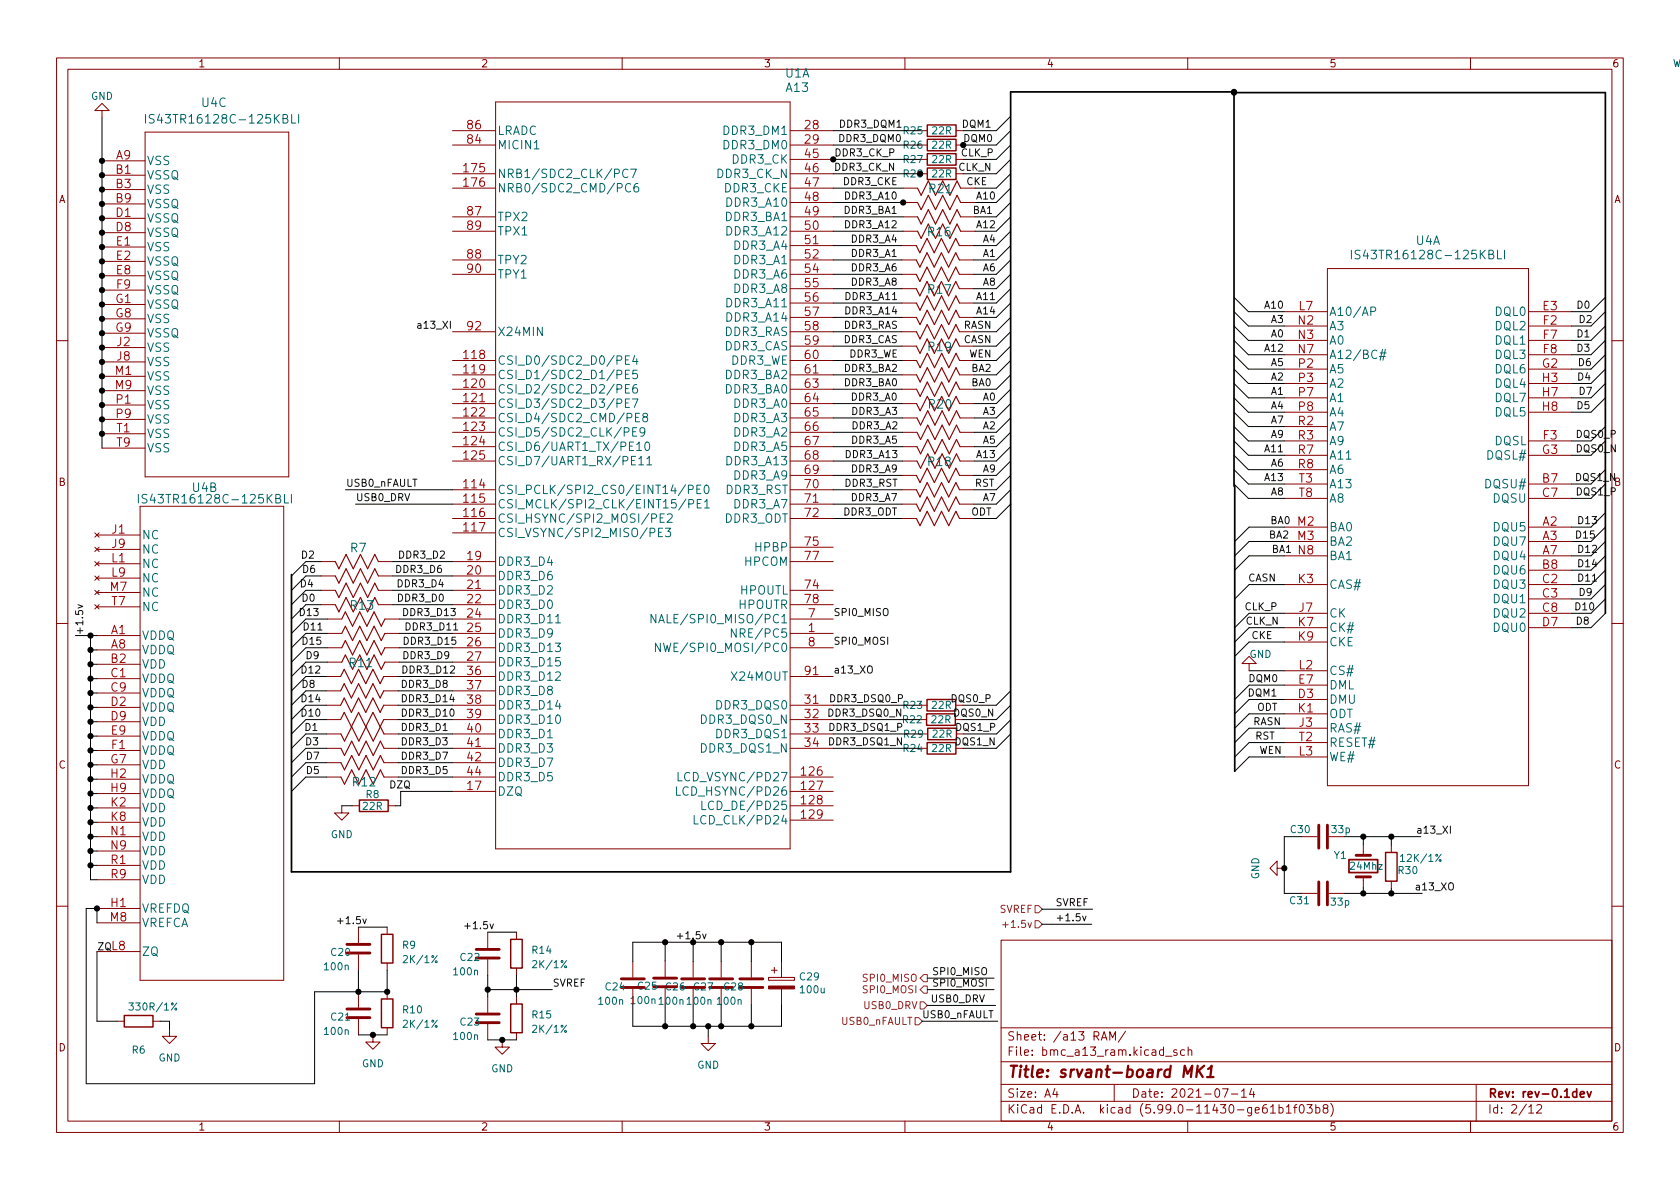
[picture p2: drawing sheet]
<svg xmlns="http://www.w3.org/2000/svg" width="297mm" height="210mm" viewBox="0 0 297 210" stroke-linecap="round" stroke-linejoin="round" font-family="sans-serif">
<defs><g id="words">
<text font-size="2.8" fill="#840000" x="178" y="190.6">Title: srvant-board MK1</text>
<g font-size="2.1" fill="#006464">
<text x="138.8" y="13.7">U1A</text>
<text x="139" y="16.3">A13</text>
<text x="27.4" y="21.8">IS43TR16128C-125KBLI</text>
<text x="35.7" y="18.9">U4C</text>
<text x="87.9" y="23.9">LRADC</text>
<text x="128.2" y="23.9">DDR3_DM1</text>
<text x="25.9" y="29.2">VSS</text>
<text x="87.9" y="26.4">MICIN1</text>
<text x="128.2" y="26.4">DDR3_DM0</text>
<text x="129.6" y="28.9">DDR3_CK</text>
<text x="25.9" y="31.7">VSSQ</text>
<text x="25.9" y="34.3">VSS</text>
<text x="87.9" y="31.5">NRB1/SDC2_CLK/PC7</text>
<text x="87.9" y="34">NRB0/SDC2_CMD/PC6</text>
<text x="126.9" y="31.5">DDR3_CK_N</text>
<text x="128.2" y="34">DDR3_CKE</text>
<text x="164.3" y="34.2">R21</text>
<text x="25.9" y="36.8">VSSQ</text>
<text x="25.9" y="39.4">VSSQ</text>
<text x="25.9" y="41.9">VSSQ</text>
<text x="87.9" y="39.1">TPX2</text>
<text x="87.9" y="41.6">TPX1</text>
<text x="128.4" y="39.1">DDR3_BA1</text>
<text x="128.8" y="36.6">DDR3_A10</text>
<text x="128.8" y="41.6">DDR3_A12</text>
<text x="164.1" y="41.8">R16</text>
<text x="25.9" y="44.4">VSS</text>
<text x="25.9" y="47">VSSQ</text>
<text x="87.9" y="46.7">TPY2</text>
<text x="129.9" y="44.2">DDR3_A4</text>
<text x="129.9" y="46.7">DDR3_A1</text>
<text x="240.6" y="45.8">IS43TR16128C-125KBLI</text>
<text x="250.4" y="43.3">U4A</text>
<text x="25.9" y="49.5">VSSQ</text>
<text x="25.9" y="52.1">VSSQ</text>
<text x="87.9" y="49.3">TPY1</text>
<text x="129.9" y="49.3">DDR3_A6</text>
<text x="129.9" y="51.8">DDR3_A8</text>
<text x="25.9" y="54.6">VSSQ</text>
<text x="25.9" y="57.1">VSS</text>
<text x="25.9" y="59.7">VSSQ</text>
<text x="87.9" y="59.4">X24MIN</text>
<text x="128.2" y="59.4">DDR3_RAS</text>
<text x="128.8" y="54.3">DDR3_A11</text>
<text x="128.8" y="56.9">DDR3_A14</text>
<text x="234.9" y="55.9">A10/AP</text>
<text x="234.9" y="58.4">A3</text>
<text x="264.4" y="55.9">DQL0</text>
<text x="264.4" y="58.4">DQL2</text>
<text x="25.9" y="62.2">VSS</text>
<text x="25.9" y="64.8">VSS</text>
<text x="87.9" y="64.5">CSI_D0/SDC2_D0/PE4</text>
<text x="128.2" y="62">DDR3_CAS</text>
<text x="129.2" y="64.5">DDR3_WE</text>
<text x="234.9" y="60.9">A0</text>
<text x="234.9" y="63.5">A12/BC#</text>
<text x="264.4" y="60.9">DQL1</text>
<text x="264.4" y="63.5">DQL3</text>
<text x="25.9" y="67.3">VSS</text>
<text x="25.9" y="69.8">VSS</text>
<text x="87.9" y="67">CSI_D1/SDC2_D1/PE5</text>
<text x="87.9" y="69.6">CSI_D2/SDC2_D2/PE6</text>
<text x="128.4" y="67">DDR3_BA2</text>
<text x="128.4" y="69.6">DDR3_BA0</text>
<text x="234.9" y="66">A5</text>
<text x="234.9" y="68.6">A2</text>
<text x="234.9" y="71.1">A1</text>
<text x="264.4" y="66">DQL6</text>
<text x="264.4" y="68.6">DQL4</text>
<text x="264.4" y="71.1">DQL7</text>
<text x="25.9" y="72.4">VSS</text>
<text x="25.9" y="74.9">VSS</text>
<text x="25.9" y="77.5">VSS</text>
<text x="87.9" y="72.1">CSI_D3/SDC2_D3/PE7</text>
<text x="87.9" y="74.7">CSI_D4/SDC2_CMD/PE8</text>
<text x="87.9" y="77.2">CSI_D5/SDC2_CLK/PE9</text>
<text x="129.9" y="72.1">DDR3_A0</text>
<text x="129.9" y="74.7">DDR3_A3</text>
<text x="129.9" y="77.2">DDR3_A2</text>
<text x="234.9" y="73.6">A4</text>
<text x="234.9" y="76.2">A7</text>
<text x="264.4" y="73.6">DQL5</text>
<text x="25.9" y="80">VSS</text>
<text x="87.9" y="79.7">CSI_D6/UART1_TX/PE10</text>
<text x="87.9" y="82.3">CSI_D7/UART1_RX/PE11</text>
<text x="128.8" y="82.3">DDR3_A13</text>
<text x="129.9" y="79.7">DDR3_A5</text>
<text x="234.9" y="78.7">A9</text>
<text x="234.9" y="81.3">A11</text>
<text x="234.9" y="83.8">A6</text>
<text x="263" y="81.3">DQSL#</text>
<text x="264.2" y="78.7">DQSL</text>
<text x="26.1" y="89">IS43TR16128C-125KBLI</text>
<text x="34" y="87">U4B</text>
<text x="87.9" y="87.4">CSI_PCLK/SPI2_CS0/EINT14/PE0</text>
<text x="87.9" y="89.9">CSI_MCLK/SPI2_CLK/EINT15/PE1</text>
<text x="128.4" y="87.4">DDR3_RST</text>
<text x="129.9" y="84.8">DDR3_A9</text>
<text x="129.9" y="89.9">DDR3_A7</text>
<text x="234.9" y="86.3">A13</text>
<text x="234.9" y="88.9">A8</text>
<text x="262.8" y="86.3">DQSU#</text>
<text x="264" y="88.9">DQSU</text>
<text x="25" y="95.4">NC</text>
<text x="87.9" y="92.4">CSI_HSYNC/SPI2_MOSI/PE2</text>
<text x="87.9" y="95">CSI_VSYNC/SPI2_MISO/PE3</text>
<text x="128.2" y="92.4">DDR3_ODT</text>
<text x="234.9" y="94">BA0</text>
<text x="264.2" y="94">DQU5</text>
<text x="25" y="97.9">NC</text>
<text x="25" y="100.4">NC</text>
<text x="62" y="97.7">R7</text>
<text x="87.9" y="100.1">DDR3_D4</text>
<text x="131.7" y="100.1">HPCOM</text>
<text x="133.6" y="97.5">HPBP</text>
<text x="234.9" y="96.5">BA2</text>
<text x="234.9" y="99">BA1</text>
<text x="264.2" y="96.5">DQU7</text>
<text x="264.2" y="99">DQU4</text>
<text x="264.2" y="101.6">DQU6</text>
<text x="25" y="103">NC</text>
<text x="25" y="105.5">NC</text>
<text x="62" y="107.8">R13</text>
<text x="87.9" y="102.6">DDR3_D6</text>
<text x="87.9" y="105.1">DDR3_D2</text>
<text x="87.9" y="107.7">DDR3_D0</text>
<text x="130.6" y="107.7">HPOUTR</text>
<text x="130.9" y="105.1">HPOUTL</text>
<text x="234.9" y="104.1">CAS#</text>
<text x="264.2" y="104.1">DQU3</text>
<text x="264.2" y="106.7">DQU1</text>
<text x="25" y="113.1">VDDQ</text>
<text x="25" y="108.1">NC</text>
<text x="87.9" y="110.2">DDR3_D11</text>
<text x="87.9" y="112.8">DDR3_D9</text>
<text x="117.5" y="110.2">NALE/SPI0_MISO/PC1</text>
<text x="130.4" y="112.8">NRE/PC5</text>
<text x="234.9" y="109.2">CK</text>
<text x="234.9" y="111.7">CK#</text>
<text x="264.2" y="109.2">DQU2</text>
<text x="264.2" y="111.7">DQU0</text>
<text x="25" y="115.7">VDDQ</text>
<text x="25" y="118.2">VDD</text>
<text x="61.8" y="118">R11</text>
<text x="87.9" y="115.3">DDR3_D13</text>
<text x="87.9" y="117.8">DDR3_D15</text>
<text x="118.3" y="115.3">NWE/SPI0_MOSI/PC0</text>
<text x="234.9" y="114.3">CKE</text>
<text x="234.9" y="119.4">CS#</text>
<text x="25" y="120.8">VDDQ</text>
<text x="25" y="123.3">VDDQ</text>
<text x="25" y="125.8">VDDQ</text>
<text x="87.9" y="120.4">DDR3_D12</text>
<text x="87.9" y="122.9">DDR3_D8</text>
<text x="87.9" y="125.5">DDR3_D14</text>
<text x="126.9" y="125.5">DDR3_DQS0</text>
<text x="129.6" y="120.4">X24MOUT</text>
<text x="234.9" y="124.4">DMU</text>
<text x="234.9" y="121.9">DML</text>
<text x="25" y="128.4">VDD</text>
<text x="25" y="130.9">VDDQ</text>
<text x="87.9" y="128">DDR3_D10</text>
<text x="87.9" y="130.5">DDR3_D1</text>
<text x="124.3" y="128">DDR3_DQS0_N</text>
<text x="126.9" y="130.5">DDR3_DQS1</text>
<text x="234.9" y="129.5">RAS#</text>
<text x="234.9" y="127">ODT</text>
<text x="25" y="133.5">VDDQ</text>
<text x="25" y="136">VDD</text>
<text x="87.9" y="133.1">DDR3_D3</text>
<text x="87.9" y="135.6">DDR3_D7</text>
<text x="124.3" y="133.1">DDR3_DQS1_N</text>
<text x="234.9" y="134.6">WE#</text>
<text x="234.9" y="132.1">RESET#</text>
<text x="25" y="138.5">VDDQ</text>
<text x="25" y="141.1">VDDQ</text>
<text x="25" y="143.6">VDD</text>
<text x="62.4" y="139.1">R12</text>
<text x="87.9" y="140.7">DZQ</text>
<text x="87.9" y="138.2">DDR3_D5</text>
<text x="120.9" y="140.7">LCD_HSYNC/PD26</text>
<text x="121" y="138.2">LCD_VSYNC/PD27</text>
<text x="125.3" y="143.2">LCD_DE/PD25</text>
<text x="25" y="146.2">VDD</text>
<text x="25" y="148.7">VDD</text>
<text x="123.9" y="145.8">LCD_CLK/PD24</text>
<text x="25" y="151.2">VDD</text>
<text x="25" y="153.8">VDD</text>
<text x="25" y="161.4">VREFDQ</text>
<text x="25" y="156.3">VDD</text>
<text x="25" y="163.9">VREFCA</text>
<text x="25" y="169">ZQ</text>
</g>
<g font-size="2.1" fill="#a90000">
<text x="82.7" y="22.9">86</text>
<text x="142.3" y="22.9">28</text>
<text x="20.5" y="28.2">A9</text>
<text x="82.7" y="25.4">84</text>
<text x="142.3" y="25.4">29</text>
<text x="142.3" y="27.9">45</text>
<text x="20.5" y="30.7">B1</text>
<text x="20.5" y="33.3">B3</text>
<text x="20.5" y="35.8">B9</text>
<text x="82.1" y="30.5">175</text>
<text x="82.1" y="33">176</text>
<text x="142.3" y="30.5">46</text>
<text x="142.3" y="33">47</text>
<text x="142.3" y="35.6">48</text>
<text x="20.5" y="38.3">D1</text>
<text x="20.5" y="40.9">D8</text>
<text x="82.7" y="38.1">87</text>
<text x="82.7" y="40.6">89</text>
<text x="142.3" y="38.1">49</text>
<text x="142.3" y="40.6">50</text>
<text x="20.6" y="43.4">E1</text>
<text x="20.6" y="46">E2</text>
<text x="82.7" y="45.7">88</text>
<text x="142.3" y="43.2">51</text>
<text x="142.3" y="45.7">52</text>
<text x="20.5" y="53.6">G1</text>
<text x="20.6" y="48.5">E8</text>
<text x="20.6" y="51">F9</text>
<text x="82.7" y="48.3">90</text>
<text x="142.3" y="48.3">54</text>
<text x="142.3" y="50.8">55</text>
<text x="142.3" y="53.3">56</text>
<text x="20.5" y="56.1">G8</text>
<text x="20.5" y="58.7">G9</text>
<text x="82.7" y="58.4">92</text>
<text x="142.3" y="55.9">57</text>
<text x="142.3" y="58.4">58</text>
<text x="229.6" y="57.4">N2</text>
<text x="229.6" y="59.9">N3</text>
<text x="229.7" y="54.9">L7</text>
<text x="272.8" y="54.9">E3</text>
<text x="272.8" y="57.4">F2</text>
<text x="272.8" y="59.9">F7</text>
<text x="20.7" y="61.2">J2</text>
<text x="20.7" y="63.7">J8</text>
<text x="82.1" y="63.5">118</text>
<text x="142.3" y="61">59</text>
<text x="142.3" y="63.5">60</text>
<text x="229.6" y="62.5">N7</text>
<text x="229.6" y="65">P2</text>
<text x="272.7" y="65">G2</text>
<text x="272.8" y="62.5">F8</text>
<text x="20.4" y="66.3">M1</text>
<text x="20.4" y="68.8">M9</text>
<text x="20.6" y="71.4">P1</text>
<text x="82.1" y="66">119</text>
<text x="82.1" y="68.6">120</text>
<text x="82.1" y="71.1">121</text>
<text x="142.3" y="66">61</text>
<text x="142.3" y="68.6">63</text>
<text x="142.3" y="71.1">64</text>
<text x="229.6" y="67.6">P3</text>
<text x="229.6" y="70.1">P7</text>
<text x="272.7" y="67.6">H3</text>
<text x="272.7" y="70.1">H7</text>
<text x="20.6" y="73.9">P9</text>
<text x="20.6" y="76.4">T1</text>
<text x="82.1" y="73.7">122</text>
<text x="82.1" y="76.2">123</text>
<text x="142.3" y="73.7">65</text>
<text x="142.3" y="76.2">66</text>
<text x="229.6" y="75.2">R2</text>
<text x="229.6" y="77.7">R3</text>
<text x="229.6" y="72.6">P8</text>
<text x="272.7" y="72.6">H8</text>
<text x="272.8" y="77.7">F3</text>
<text x="20.6" y="79">T9</text>
<text x="82.1" y="78.7">124</text>
<text x="82.1" y="81.3">125</text>
<text x="142.3" y="78.7">67</text>
<text x="142.3" y="81.3">68</text>
<text x="142.3" y="83.8">69</text>
<text x="229.6" y="80.3">R7</text>
<text x="229.6" y="82.8">R8</text>
<text x="272.7" y="80.3">G3</text>
<text x="82.1" y="86.4">114</text>
<text x="82.1" y="88.9">115</text>
<text x="142.3" y="86.4">70</text>
<text x="142.3" y="88.9">71</text>
<text x="229.7" y="85.3">T3</text>
<text x="229.7" y="87.9">T8</text>
<text x="272.7" y="85.3">B7</text>
<text x="272.7" y="87.9">C7</text>
<text x="19.8" y="94.4">J1</text>
<text x="82.1" y="91.4">116</text>
<text x="82.1" y="94">117</text>
<text x="142.3" y="91.4">72</text>
<text x="229.4" y="93">M2</text>
<text x="229.4" y="95.5">M3</text>
<text x="272.7" y="93">A2</text>
<text x="272.7" y="95.5">A3</text>
<text x="19.7" y="99.4">L1</text>
<text x="19.7" y="102">L9</text>
<text x="19.8" y="96.9">J9</text>
<text x="82.7" y="99.1">19</text>
<text x="82.7" y="101.6">20</text>
<text x="142.3" y="96.5">75</text>
<text x="142.3" y="99.1">77</text>
<text x="229.6" y="98">N8</text>
<text x="272.7" y="98">A7</text>
<text x="272.7" y="100.6">B8</text>
<text x="19.5" y="104.5">M7</text>
<text x="19.7" y="107.1">T7</text>
<text x="82.7" y="104.1">21</text>
<text x="82.7" y="106.7">22</text>
<text x="142.3" y="104.1">74</text>
<text x="142.3" y="106.7">78</text>
<text x="229.6" y="103.1">K3</text>
<text x="272.7" y="103.1">C2</text>
<text x="272.7" y="105.7">C3</text>
<text x="19.6" y="112.1">A1</text>
<text x="82.7" y="109.2">24</text>
<text x="82.7" y="111.8">25</text>
<text x="142.9" y="111.8">1</text>
<text x="142.9" y="109.2">7</text>
<text x="229.6" y="110.7">K7</text>
<text x="229.6" y="113.3">K9</text>
<text x="229.7" y="108.2">J7</text>
<text x="272.7" y="108.2">C8</text>
<text x="272.7" y="110.7">D7</text>
<text x="19.6" y="114.7">A8</text>
<text x="19.6" y="117.2">B2</text>
<text x="19.6" y="119.8">C1</text>
<text x="82.7" y="114.3">26</text>
<text x="82.7" y="116.8">27</text>
<text x="82.7" y="119.4">36</text>
<text x="142.3" y="119.4">91</text>
<text x="142.9" y="114.3">8</text>
<text x="229.7" y="118.4">L2</text>
<text x="19.6" y="122.3">C9</text>
<text x="19.6" y="124.8">D2</text>
<text x="82.7" y="121.9">37</text>
<text x="82.7" y="124.5">38</text>
<text x="142.3" y="124.5">31</text>
<text x="229.6" y="123.4">D3</text>
<text x="229.6" y="126">K1</text>
<text x="229.6" y="120.9">E7</text>
<text x="19.6" y="127.4">D9</text>
<text x="19.7" y="129.9">E9</text>
<text x="82.7" y="127">39</text>
<text x="82.7" y="129.5">40</text>
<text x="142.3" y="127">32</text>
<text x="142.3" y="129.5">33</text>
<text x="229.7" y="131.1">T2</text>
<text x="229.7" y="128.5">J3</text>
<text x="19.6" y="135">G7</text>
<text x="19.6" y="137.5">H2</text>
<text x="19.7" y="132.5">F1</text>
<text x="82.7" y="132.1">41</text>
<text x="82.7" y="134.6">42</text>
<text x="82.7" y="137.2">44</text>
<text x="141.8" y="137.2">126</text>
<text x="142.3" y="132.1">34</text>
<text x="229.7" y="133.6">L3</text>
<text x="19.6" y="140.1">H9</text>
<text x="19.6" y="142.6">K2</text>
<text x="82.7" y="139.7">17</text>
<text x="141.8" y="139.7">127</text>
<text x="141.8" y="142.2">128</text>
<text x="19.6" y="145.2">K8</text>
<text x="19.6" y="147.7">N1</text>
<text x="141.8" y="144.8">129</text>
<text x="19.6" y="150.2">N9</text>
<text x="19.6" y="152.8">R1</text>
<text x="19.6" y="155.3">R9</text>
<text x="19.6" y="160.4">H1</text>
<text x="19.5" y="162.9">M8</text>
<text x="19.7" y="168">L8</text>
</g>
<g font-size="2.1" fill="#840000">
<text x="164.1" y="51.9">R17</text>
<text x="164.2" y="62.1">R19</text>
<text x="164.2" y="72.3">R20</text>
<text x="164.1" y="82.4">R18</text>
<text x="178" y="184">Sheet: /a13 RAM/</text>
<text x="178" y="186.7">File: bmc_a13_ram.kicad_sch</text>
<text x="178" y="196.9">KiCad E.D.A. kicad (5.99.0-11430-ge61b1f03b8)</text>
<text x="178" y="194.1">Size: A4</text>
<text x="200" y="194.1">Date: 2021-07-14</text>
<text x="263" y="194.1">Rev: rev-0.1dev</text>
<text x="263" y="196.9">Id: 2/12</text>
</g>
<g font-size="1.8" fill="#840000">
<text x="35" y="11.9">1</text>
<text x="85" y="11.9">2</text>
<text x="135" y="11.9">3</text>
<text x="185" y="11.9">4</text>
<text x="235" y="11.9">5</text>
<text x="285" y="11.9">6</text>
<text x="10.3" y="35.9">A</text>
<text x="285.3" y="35.9">A</text>
<text x="10.3" y="85.9">B</text>
<text x="285.3" y="85.9">B</text>
<text x="10.3" y="135.9">C</text>
<text x="285.3" y="135.9">C</text>
<text x="10.3" y="185.9">D</text>
<text x="285.3" y="185.9">D</text>
<text x="35" y="199.9">1</text>
<text x="85" y="199.9">2</text>
<text x="135" y="199.9">3</text>
<text x="185" y="199.9">4</text>
<text x="235" y="199.9">5</text>
<text x="285" y="199.9">6</text>
</g>
<g font-size="1.8" fill="#006464">
<text x="16.1" y="17.6">GND</text>
<text x="159.8" y="23.7">R25</text>
<text x="164.9" y="23.7">22R</text>
<text x="159.8" y="26.3">R26</text>
<text x="159.8" y="28.8">R27</text>
<text x="164.9" y="26.3">22R</text>
<text x="164.9" y="28.8">22R</text>
<text x="164.9" y="31.4">22R</text>
<text x="220.9" y="116.3">GND</text>
<text x="159.7" y="125.3">R23</text>
<text x="164.8" y="125.3">22R</text>
<text x="159.7" y="127.9">R22</text>
<text x="159.9" y="130.4">R29</text>
<text x="164.7" y="127.9">22R</text>
<text x="165" y="130.4">22R</text>
<text x="159.8" y="133">R24</text>
<text x="164.8" y="133">22R</text>
<text x="64.2" y="143.2">22R</text>
<text x="64.7" y="141.1">R8</text>
<text x="58.5" y="148.2">GND</text>
<text x="228.3" y="147.3">C30</text>
<text x="235.5" y="147.3">33p</text>
<text x="222.6" y="155.5" transform="rotate(-90 222.6 155.5)">GND</text>
<text x="235.9" y="151.9">Y1</text>
<text x="238.9" y="153.8">24Mhz</text>
<text x="247.3" y="154.6">R30</text>
<text x="248.1" y="152.4">12K/1%</text>
<text x="228.1" y="159.9">C31</text>
<text x="235.4" y="160.1">33p</text>
<text x="71.2" y="167.8">R9</text>
<text x="57.5" y="171.6">100n</text>
<text x="58.6" y="169">C20</text>
<text x="71.7" y="170.3">2K/1%</text>
<text x="80.3" y="172.5">100n</text>
<text x="81.5" y="169.9">C22</text>
<text x="94.2" y="168.7">R14</text>
<text x="94.5" y="171.2">2K/1%</text>
<text x="141.5" y="173.3">C29</text>
<text x="23.4" y="178.7">330R/1%</text>
<text x="71.3" y="179.2">R10</text>
<text x="106" y="177.7">100n</text>
<text x="107.1" y="175.1">C24</text>
<text x="111.7" y="177.5">100n 100n 100n</text>
<text x="112.8" y="175">C25</text>
<text x="117.8" y="175.1">C26</text>
<text x="122.7" y="175.1">C27</text>
<text x="126.9" y="177.7">100n</text>
<text x="128.1" y="175.1">C28</text>
<text x="141.6" y="175.6">100u</text>
<text x="57.5" y="183">100n</text>
<text x="58.6" y="180.5">C21</text>
<text x="71.7" y="181.7">2K/1%</text>
<text x="80.3" y="183.9">100n</text>
<text x="81.5" y="181.4">C23</text>
<text x="94.2" y="180.1">R15</text>
<text x="94.5" y="182.6">2K/1%</text>
<text x="23.4" y="186.3">R6</text>
<text x="28" y="187.7">GND</text>
<text x="64" y="188.7">GND</text>
<text x="86.8" y="189.6">GND</text>
<text x="123.3" y="189">GND</text>
</g>
<g font-size="1.8" fill="#0f0f0f">
<text x="148.7" y="22.6">DDR3_DQM1</text>
<text x="170.3" y="22.6">DQM1</text>
<text x="147.9" y="27.6">DDR3_CK_P</text>
<text x="148.6" y="25.1">DDR3_DQM0</text>
<text x="170" y="27.6">CLK_P</text>
<text x="147.8" y="30.2">DDR3_CK_N</text>
<text x="149.2" y="32.7">DDR3_CKE</text>
<text x="149.7" y="35.3">DDR3_A10</text>
<text x="169.5" y="30.2">CLK_N</text>
<text x="170.9" y="32.7">CKE</text>
<text x="172.9" y="35.3">A10</text>
<text x="149.4" y="37.8">DDR3_BA1</text>
<text x="149.7" y="40.3">DDR3_A12</text>
<text x="172.1" y="37.8">BA1</text>
<text x="172.9" y="40.3">A12</text>
<text x="150.7" y="42.9">DDR3_A4</text>
<text x="150.7" y="45.4">DDR3_A1</text>
<text x="150.7" y="48">DDR3_A6</text>
<text x="173.9" y="42.9">A4</text>
<text x="173.9" y="45.4">A1</text>
<text x="173.9" y="48">A6</text>
<text x="149.8" y="53">DDR3_A11</text>
<text x="150.7" y="50.5">DDR3_A8</text>
<text x="172.9" y="53">A11</text>
<text x="173.9" y="50.5">A8</text>
<text x="74.4" y="58.1">a13_XI</text>
<text x="149.3" y="58.1">DDR3_RAS</text>
<text x="149.8" y="55.6">DDR3_A14</text>
<text x="170.4" y="58.1">RASN</text>
<text x="172.9" y="55.6">A14</text>
<text x="223.8" y="54.6">A10</text>
<text x="224.8" y="57.1">A3</text>
<text x="224.8" y="59.7">A0</text>
<text x="278.6" y="59.7">D1</text>
<text x="278.6" y="54.6">D0</text>
<text x="279" y="57.1">D2</text>
<text x="149.3" y="60.7">DDR3_CAS</text>
<text x="149.5" y="65.7">DDR3_BA2</text>
<text x="150.2" y="63.2">DDR3_WE</text>
<text x="170.4" y="60.7">CASN</text>
<text x="171.3" y="63.2">WEN</text>
<text x="171.8" y="65.7">BA2</text>
<text x="223.8" y="62.2">A12</text>
<text x="224.8" y="64.7">A5</text>
<text x="278.6" y="62.2">D3</text>
<text x="278.9" y="64.7">D6</text>
<text x="149.5" y="68.3">DDR3_BA0</text>
<text x="150.7" y="70.8">DDR3_A0</text>
<text x="171.8" y="68.3">BA0</text>
<text x="173.9" y="70.8">A0</text>
<text x="224.8" y="69.8">A1</text>
<text x="224.8" y="67.3">A2</text>
<text x="278.8" y="67.3">D4</text>
<text x="279" y="69.8">D7</text>
<text x="150.8" y="73.4">DDR3_A3</text>
<text x="150.8" y="75.9">DDR3_A2</text>
<text x="173.9" y="73.4">A3</text>
<text x="173.9" y="75.9">A2</text>
<text x="224.8" y="72.4">A4</text>
<text x="224.8" y="77.4">A9</text>
<text x="224.8" y="74.9">A7</text>
<text x="278.5" y="77.4">DQS0_P</text>
<text x="278.6" y="72.4">D5</text>
<text x="149.9" y="81">DDR3_A13</text>
<text x="150.7" y="83.5">DDR3_A9</text>
<text x="150.8" y="78.4">DDR3_A5</text>
<text x="172.9" y="81">A13</text>
<text x="173.9" y="78.4">A5</text>
<text x="173.9" y="83.5">A9</text>
<text x="223.8" y="80">A11</text>
<text x="224.8" y="82.5">A6</text>
<text x="278.5" y="80">DQS0_N</text>
<text x="61.3" y="86.1">USB0_nFAULT</text>
<text x="62.9" y="88.6">USB0_DRV</text>
<text x="149.5" y="86.1">DDR3_RST</text>
<text x="150.7" y="88.6">DDR3_A7</text>
<text x="172.4" y="86.1">RST</text>
<text x="173.9" y="88.6">A7</text>
<text x="223.8" y="85.1">A13</text>
<text x="224.8" y="87.6">A8</text>
<text x="278.4" y="85.1">DQS1_N</text>
<text x="278.5" y="87.6">DQS1_P</text>
<text x="149.2" y="91.1">DDR3_ODT</text>
<text x="171.7" y="91.1">ODT</text>
<text x="224.3" y="95.2">BA2</text>
<text x="224.5" y="92.7">BA0</text>
<text x="278.4" y="95.2">D15</text>
<text x="278.8" y="92.7">D13</text>
<text x="53.5" y="98.8">D2</text>
<text x="53.7" y="101.3">D6</text>
<text x="69.8" y="101.3">DDR3_D6</text>
<text x="70.3" y="98.8">DDR3_D2</text>
<text x="224.8" y="97.8">BA1</text>
<text x="278.8" y="100.3">D14</text>
<text x="278.8" y="97.8">D12</text>
<text x="53.3" y="103.8">D4</text>
<text x="53.6" y="106.4">D0</text>
<text x="70" y="103.8">DDR3_D4</text>
<text x="70.1" y="106.4">DDR3_D0</text>
<text x="220.1" y="107.9">CLK_P</text>
<text x="220.7" y="102.8">CASN</text>
<text x="278.3" y="107.9">D10</text>
<text x="278.8" y="102.8">D11</text>
<text x="279" y="105.4">D9</text>
<text x="14.7" y="112.4" transform="rotate(-90 14.7 112.4)">+1.5v</text>
<text x="53.3" y="108.9">D13</text>
<text x="54" y="111.5">D11</text>
<text x="71" y="108.9">DDR3_D13</text>
<text x="71.4" y="111.5">DDR3_D11</text>
<text x="147.3" y="108.9">SPI0_MISO</text>
<text x="220.3" y="110.5">CLK_N</text>
<text x="221.3" y="113">CKE</text>
<text x="278.5" y="110.5">D8</text>
<text x="53.6" y="119.1">D12</text>
<text x="53.8" y="114">D15</text>
<text x="54.3" y="116.5">D9</text>
<text x="70.9" y="119.1">DDR3_D12</text>
<text x="71" y="116.5">DDR3_D9</text>
<text x="71.1" y="114">DDR3_D15</text>
<text x="147.3" y="114">SPI0_MOSI</text>
<text x="147.3" y="119.1">a13_XO</text>
<text x="53.6" y="121.6">D8</text>
<text x="53.6" y="124.2">D14</text>
<text x="70.8" y="121.6">DDR3_D8</text>
<text x="70.8" y="124.2">DDR3_D14</text>
<text x="147.1" y="124.2">DDR3_DSQ0_P</text>
<text x="168.4" y="124.2">DQS0_P</text>
<text x="220.8" y="123.2">DQM1</text>
<text x="220.9" y="120.6">DQM0</text>
<text x="222.2" y="125.7">ODT</text>
<text x="53.6" y="126.7">D10</text>
<text x="54.1" y="129.2">D1</text>
<text x="54.2" y="131.8">D3</text>
<text x="70.8" y="131.8">DDR3_D3</text>
<text x="70.8" y="126.7">DDR3_D10</text>
<text x="70.8" y="129.2">DDR3_D1</text>
<text x="146.8" y="126.7">DDR3_DSQ0_N</text>
<text x="146.9" y="131.8">DDR3_DSQ1_N</text>
<text x="147" y="129.2">DDR3_DSQ1_P</text>
<text x="168.8" y="126.7">DQS0_N</text>
<text x="169.1" y="131.8">DQS1_N</text>
<text x="169.2" y="129.2">DQS1_P</text>
<text x="221.6" y="128.2">RASN</text>
<text x="221.9" y="130.8">RST</text>
<text x="54.4" y="134.3">D7</text>
<text x="54.4" y="136.9">D5</text>
<text x="70.8" y="134.3">DDR3_D7</text>
<text x="70.8" y="136.9">DDR3_D5</text>
<text x="222.6" y="133.3">WEN</text>
<text x="69" y="139.4">DZQ</text>
<text x="250.3" y="147.4">a13_XI</text>
<text x="186.6" y="160.2">SVREF</text>
<text x="250.1" y="157.4">a13_XO</text>
<text x="60.5" y="163.4">+1.5v</text>
<text x="83" y="164.3">+1.5v</text>
<text x="120.6" y="166.1">+1.5v</text>
<text x="187.8" y="162.9">+1.5v</text>
<text x="17.1" y="168">ZQ</text>
<text x="165.4" y="172.4">SPI0_MISO</text>
<text x="97.7" y="174.5">SVREF</text>
<text x="164.8" y="177.3">USB0_DRV</text>
<text x="165.4" y="174.5">SPI0_MOSI</text>
<text x="163.2" y="180">USB0_nFAULT</text>
</g>
<g font-size="1.8">
<text x="170.5" y="25.1">DQM0</text>
<text x="159.8" y="31.4">R28</text>
</g>
<g font-size="1.8" fill="#725600">
<text x="176.7" y="161.4">SVREF</text>
<text x="178.2" y="164.1">+1.5v</text>
<text x="153" y="173.6">SPI0_MISO</text>
<text x="152.9" y="178.4">USB0_DRV</text>
<text x="153" y="175.6">SPI0_MOSI</text>
<text x="148.8" y="181.2">USB0_nFAULT</text>
</g>
</g></defs>
<g fill="none" stroke="#840000" stroke-width=".18">
<path d="M10 10.2h277v190.1h-277zM12 12.2h273v186.1h-273zM18 19.6h1.3l-1.3-1.3-1.2 1.3h1.2v1.2M60 10.2v2M87.6 18h52.1v132.1h-52.1zM110 10.2v2M160 10.2v2M210 10.2v2M260 10.2v2M18 28.4h7.7M18 31h7.7M18 33.5h7.7"/>
<path d="M18 36.1h7.7M18 38.6h7.7M25.7 23.4h25.4v60.9h-25.4zM80 38.3h7.6M80 33.3h7.6M80 30.7h7.6M80 23.1h7.6M80 25.6h7.6M139.7 38.3h7.6M139.7 35.8h7.6M139.7 33.3h7.6M139.7 30.7h7.6"/>
<path d="M139.7 23.1h7.6M139.7 25.6h7.6M139.7 28.2h7.6M159.7 38.3h2.5M159.7 35.8h2.5M159.7 33.3h2.5M162.7 30.7h1.3M162.7 23.1h1.3M162.7 25.6h1.3M162.7 28.2h1.3M169 23.1h1.3M169 25.6h1.3"/>
<path d="M169 28.2h1.3M169.8 38.3h2.6M169.8 35.8h2.6M169.8 33.3h2.6M18 41.1h7.7M18 43.7h7.7M18 46.2h7.7M18 48.8h7.7M18 51.3h7.7M18 53.8h7.7M18 56.4h7.7M18 58.9h7.7"/>
<path d="M80 40.9h7.6M80 46h7.6M80 48.5h7.6M80 58.7h7.6M139.7 40.9h7.6M139.7 43.4h7.6M139.7 46h7.6M139.7 48.5h7.6M139.7 51h7.6M139.7 53.6h7.6M139.7 56.1h7.6M139.7 58.7h7.6"/>
<path d="M159.5 43.4h2.5M159.5 46h2.5M159.5 48.5h2.5M159.5 51h2.5M159.5 53.6h2.5M159.5 56.1h2.5M159.5 58.7h2.5M159.7 40.9h2.5M169.6 43.4h2.6M169.6 46h2.6M169.6 48.5h2.6M169.6 51h2.6"/>
<path d="M169.6 53.6h2.6M169.6 56.1h2.6M169.6 58.7h2.6M169.8 40.9h2.6M227.1 55.1h7.6M227.1 57.7h7.6M234.7 47.5h35.6v91.4h-35.6zM270.3 55.1h7.6M270.3 57.7h7.6M10 60.2h2M18 61.5h7.7M18 64h7.7"/>
<path d="M18 66.5h7.7M18 69.1h7.7M18 71.6h7.7M18 74.2h7.7M18 76.7h7.7M18 79.2h7.7M80 63.7h7.6M80 66.3h7.6M80 68.8h7.6M80 71.4h7.6M80 73.9h7.6M80 76.4h7.6"/>
<path d="M80 79h7.6M139.7 63.7h7.6M139.7 66.3h7.6M139.7 68.8h7.6M139.7 71.4h7.6M139.7 73.9h7.6M139.7 76.4h7.6M139.7 79h7.6M139.7 61.2h7.6M159.5 61.2h2.5M159.5 63.7h2.6M159.5 66.3h2.6"/>
<path d="M159.5 68.8h2.6M159.5 71.4h2.6M159.6 73.9h2.5M159.6 76.4h2.5M159.6 79h2.5M169.6 61.2h2.6M169.7 63.7h2.5M169.7 66.3h2.5M169.7 68.8h2.5M169.7 71.4h2.5M169.7 73.9h2.6M169.7 76.4h2.6"/>
<path d="M169.7 79h2.6M227.1 78h7.6M227.1 60.2h7.6M227.1 62.7h7.6M227.1 65.3h7.6M227.1 67.8h7.6M227.1 70.4h7.6M227.1 72.9h7.6M227.1 75.4h7.6M270.3 78h7.6M270.3 60.2h7.6M270.3 62.7h7.6"/>
<path d="M270.3 65.3h7.6M270.3 67.8h7.6M270.3 70.4h7.6M270.3 72.9h7.6M285 60.2h2M16.8 94.2l.7 .8M16.8 96.8l.7 .7M16.8 99.3l.7 .8M17.1 94.6h7.7M17.1 97.1h7.7M17.1 99.7h7.7M17.5 94.2l-.7 .8"/>
<path d="M17.5 96.8l-.7 .7M17.5 99.3l-.7 .8M24.8 89.5h25.4v83.8h-25.4zM56.7 99.3h2.6M66.9 99.3h2.5M80 99.3h7.6M80 86.6h7.6M80 89.1h7.6M80 91.7h7.6M80 94.2h7.6M80 81.5h7.6M139.7 99.3h7.6"/>
<path d="M139.7 86.6h7.6M139.7 89.1h7.6M139.7 91.7h7.6M139.7 81.5h7.6M139.7 84.1h7.6M139.7 96.8h7.6M159.5 86.6h2.5M159.5 89.1h2.5M159.5 91.7h2.5M159.5 84.1h2.5M159.6 81.5h2.5M169.6 86.6h2.6"/>
<path d="M169.6 89.1h2.6M169.6 91.7h2.6M169.6 84.1h2.6M169.7 81.5h2.6M227.1 93.2h7.6M227.1 95.8h7.6M227.1 98.3h7.6M227.1 85.6h7.6M227.1 88.1h7.6M227.1 80.5h7.6M227.1 83.1h7.6M270.3 93.2h7.6"/>
<path d="M270.3 95.8h7.6M270.3 98.3h7.6M270.3 85.6h7.6M270.3 88.1h7.6M270.3 80.5h7.6M10 110.2h2M16.8 101.8l.7 .8M16.8 104.4l.7 .8M16.8 106.9l.7 .8M17.1 112.4h7.7M17.1 114.9h7.7M17.1 117.5h7.7"/>
<path d="M17.1 102.2h7.7M17.1 104.8h7.7M17.1 107.3h7.7M17.5 101.8l-.7 .8M17.5 104.4l-.7 .8M17.5 106.9l-.7 .8M56.7 106.9h2.6M56.7 104.4h2.6M56.7 101.8h2.6M57.7 119.6h2.5M57.9 117.1h2.5M57.9 114.5h2.5"/>
<path d="M57.9 112h2.5M57.9 109.5h2.5M66.9 106.9h2.5M66.9 104.4h2.5M66.9 101.8h2.5M67.8 119.6h2.6M68 117.1h2.6M68 114.5h2.6M68 112h2.6M68 109.5h2.6M80 106.9h7.6M80 104.4h7.6"/>
<path d="M80 101.8h7.6M80 117.1h7.6M80 114.5h7.6M80 112h7.6M80 109.5h7.6M80 119.6h7.6M139.7 106.9h7.6M139.7 104.4h7.6M139.7 114.5h7.6M139.7 112h7.6M139.7 109.5h7.6M139.7 119.6h7.6"/>
<path d="M220.9 117.3h1.2l-1.2-1.2-1.3 1.2h1.3v1.3M227.1 103.4h7.6M227.1 108.5h7.6M227.1 111h7.6M227.1 113.5h7.6M227.1 118.6h7.6M270.3 100.8h7.6M270.3 103.4h7.6M270.3 105.9h7.6M270.3 108.5h7.6M270.3 111h7.6M285 110.2h2"/>
<path d="M17.1 120h7.7M17.1 122.5h7.7M17.1 125.1h7.7M17.1 127.6h7.7M17.1 130.2h7.7M17.1 132.7h7.7M17.1 135.2h7.7M17.1 137.8h7.7M57.7 124.7h2.5M57.7 127.2h2.5M57.7 122.2h2.5M57.7 132.3h2.6"/>
<path d="M57.7 137.4h2.6M57.7 129.8h2.6M57.7 134.9h2.6M67.8 124.7h2.6M67.8 127.2h2.6M67.8 122.2h2.6M67.9 132.3h2.5M67.9 137.4h2.5M67.9 129.8h2.5M67.9 134.9h2.5M80 124.7h7.6M80 132.3h7.6"/>
<path d="M80 137.4h7.6M80 139.9h7.6M80 127.2h7.6M80 129.8h7.6M80 122.2h7.6M80 134.9h7.6M139.7 124.7h7.6M139.7 132.3h7.6M139.7 137.4h7.6M139.7 139.9h7.6M139.7 127.2h7.6M139.7 129.8h7.6"/>
<path d="M162.6 127.2h1.2M162.6 124.7h1.3M162.7 132.3h1.2M162.8 129.8h1.2M227.1 123.7h7.6M227.1 121.2h7.6M227.1 128.8h7.6M227.1 126.2h7.6M227.1 133.9h7.6M227.1 131.3h7.6M17.1 147.9h7.7M17.1 140.3h7.7"/>
<path d="M17.1 142.9h7.7M17.1 145.4h7.7M17.1 150.5h7.7M17.1 153h7.7M17.1 155.6h7.7M60.4 142.5v1.3h1.3l-1.3 1.2-1.2-1.2h1.2M62.3 142.5h1.3M68.6 142.5h1.3M139.7 142.5h7.6M139.7 145h7.6M225.8 153.5v-1.2l-1.3 1.2 1.3 1.3v-1.3h1.3M230.1 147.9h2.8"/>
<path d="M230.1 158h2.8M234.9 147.9h2.8M234.9 158h2.8M241 149.3v2M241 155.1v1.9M246 149.5v1.2M246 155.8v1.3M10 160.2h2M17.1 160.6h7.7M17.1 168.3h7.7M17.1 163.2h7.7M63.4 164v2.7"/>
<path d="M63.4 168.8v2.8M63.4 175.4v2.8M68.5 164v1.2M68.5 170.3v1.3M68.5 175.4v1.3M86.2 164.8v2.8M86.2 169.7v2.8M86.2 176.3v2.8M91.3 164.8v1.3M91.3 171.2v1.3M91.3 176.3v1.2M111.9 170v2.8"/>
<path d="M111.9 174.9v2.8M117.6 169.9v2.8M117.6 174.7v2.8M122.6 170v2.8M122.6 174.9v2.8M127.5 170v2.8M127.5 174.9v2.8M132.8 170v2.8M132.8 174.9v2.8M135.9 172.8h4.6v.5h-4.6zM136.4 171.6h1M136.9 171.1v1"/>
<path d="M138.2 170v2.8M138.2 174.9v2.8M177 166.3h108v32h-108zM285 160.2h2M20.7 180.6h1.3M27.1 180.6h1.2M30 182v1.3h1.2l-1.2 1.2-1.3-1.2h1.3M60 198.3v2M63.4 180.2v2.8M65.9 183v1.3h1.3l-1.3 1.2-1.2-1.2h1.2M68.5 181.7v1.3M86.2 181.1v2.8"/>
<path d="M88.8 183.9v1.3h1.3l-1.3 1.2-1.3-1.2h1.3M91.3 182.6v1.3M110 198.3v2M125.2 183.3v1.2h1.3l-1.3 1.3-1.2-1.3h1.2M160 198.3v2M177 194.8h108M177 191.8h108M177 187.8h108M177 181.8h108M186.5 192.5l-.4 1h1M186.9 193v1M194.7 183.9l.5-1.5 .5 1.5"/>
<path d="M194.9 183.5h.7M196.2 183.9v-1.5l.5 1.1 .5-1.1v1.5M197 191.8v3M199 182.4l-1.3 1.9M206.1 186.8h1.1M208.1 185.7l-.4-.1-.2 .2 .1 .3 .5 .1v.4h-.6M209.4 185.7l-.4-.1-.3 .3v.4l.2 .3h.5M210 198.3v2M210.1 185.8l.2-.2 .3 .1 .1 .9M210.1 185.1v1.5M216.1 192.5h1l-.6 1.5M217.7 193.5h1.2"/>
<path d="M219.5 193l.4-.5v1.5M219.5 194h.9M221.3 192.5l-.4 1h1M221.6 193v1M224.6 195.8l.5-.5v1.5M224.6 196.8h.9M226.1 195.9l.5-.1 .3 .3v.4l-.2 .3h-.6M226.1 195.3v1.5M227.4 195.8l.5-.5v1.5M227.4 196.8h.9M228.7 195.8h.6M229.3 195.3l-.4 .2v1.3"/>
<path d="M229.9 195.4l.2-.1a.81 .81 0 0 1 .6 .7 .81 .81 0 0 1-.3 .8h-.2a.81 .81 0 0 1-.6-.6 .81 .81 0 0 1 .3-.8zM231.1 195.3h.9l-.5 .6 .4 .1v.7l-.2 .1h-.4l-.2-.1M232.6 195.9l.5-.1 .3 .3v.4l-.2 .3h-.6M232.6 195.3v1.5M234.2 196l-.3-.3 .1-.2 .2-.2 .4 .1 .2 .2-.1 .2-.6 .2-.2 .3 .1 .4 .2 .1h.3l.3-.3-.1-.4-.2-.1M235.3 195.1a1.72 1.72 0 0 1 0 2.3M260 198.3v2M261 191.8v6.5M270.3 195.8l.4-.5v1.5M270.3 196.8h.9M271.7 195.5l.6-.2 .2 .2 .1 .3-.9 1h.9"/>
</g>
<path d="M238.5 152h5.1v2.3h-5.1zM279.4 193.5l.7-.1v-.3l-.5-.1-.2 .2 .1 .8h.6M280.6 193l.4 1 .3-1" fill="none" stroke="#840000" stroke-width=".3"/>
<path d="M209.2 190.5l.3-2 .5 1.4 .8-1.4-.2 2M211.8 188.5l-.3 2M211.9 189.3l.8 1.2M212.9 188.5l-1.3 1.1M213.4 190.5h1.2M213.6 189l.6-.5-.2 2" fill="none" stroke="#840000" stroke-width=".4"/>
<g fill="none" stroke="#840000" stroke-width=".51">
<path d="M233.2 145.9v4.1M233.2 156v4M234.7 145.9v4.1M234.7 156v4M239.8 151.3h2.5M239.8 155.1h2.5M61.3 180h4.1M61.3 178.4h4.1M61.3 168.5h4.1M61.3 167h4.1M84.2 179.3h4.1M84.2 169.4h4.1"/>
<path d="M84.2 167.9h4.1M109.9 174.6h4M109.9 173.1h4M115.6 174.5h4M115.6 173h4M120.5 174.6h4.1M120.5 173.1h4.1M125.5 174.6h4M125.5 173.1h4M130.8 174.6h4.1M130.8 173.1h4.1M84.2 180.8h4.1"/>
</g>
<g fill="none" stroke="#840000" stroke-width=".2">
<path d="M162.2 38.3l.7 1.3 1.2-2.5 1.3 2.5 1.3-2.5 1.2 2.5 1.3-2.5 .6 1.2M162.2 35.8l.7 1.3 1.2-2.6 1.3 2.6 1.3-2.6 1.2 2.6 1.3-2.6 .6 1.3M164.1 32l-1.2 2.5-.7-1.2M164.1 39.6l-1.2 2.6-.7-1.3M169.8 33.3l-.6-1.3-1.3 2.5M162 48.5l.6 1.3 1.3-2.6 1.3 2.6 1.2-2.6 1.3 2.6 1.3-2.6 .6 1.3M162 46l.6 1.2 1.3-2.5 1.3 2.5 1.2-2.5 1.3 2.5 1.3-2.5 .6 1.3M162 43.4l.6 1.3 1.3-2.5 1.3 2.5 1.2-2.5 1.3 2.5 1.3-2.5 .6 1.2M162 53.6l.7 1.3 1.2-2.6 1.3 2.6 1.3-2.6 1.2 2.6 1.3-2.6 .6 1.3M162 58.7l.7 1.2 1.2-2.5 1.3 2.5 1.3-2.5 1.2 2.5 1.3-2.5 .6 1.3M162 56.1l.7 1.3 1.2-2.5 1.3 2.5 1.3-2.5 1.2 2.5 1.3-2.5 .6 1.2M163.9 49.8l-1.3 2.5-.6-1.3"/>
<path d="M163.9 59.9l-1.2 2.6-.7-1.3M169.6 51l-.6-1.2-1.3 2.5M169.8 40.9l-.6-1.3-1.3 2.6M162.1 68.8l.6 1.3 1.3-2.5 1.2 2.5 1.3-2.5 1.3 2.5 1.2-2.5 .7 1.2M162.1 63.7l.6 1.3 1.3-2.5 1.2 2.5 1.3-2.5 1.3 2.5 1.2-2.5 .7 1.2M162.1 66.3l.6 1.3 1.3-2.6 1.2 2.6 1.3-2.6 1.3 2.6 1.2-2.6 .7 1.3M162.1 73.9l.7 1.3 1.2-2.6 1.3 2.6 1.3-2.6 1.2 2.6 1.3-2.6 .6 1.3M162.1 79l.7 1.3 1.2-2.6 1.3 2.6 1.3-2.6 1.2 2.6 1.3-2.6 .6 1.3M162.1 76.4l.7 1.3 1.2-2.5 1.3 2.5 1.3-2.5 1.2 2.5 1.3-2.5 .6 1.2M164 70.1l-1.3 2.5-.6-1.2M169.6 61.2l-.6-1.3-1.3 2.6M169.7 71.4l-.7-1.3-1.2 2.5"/>
<path d="M59.3 99.3l.6 1.3 1.3-2.6 1.3 2.6 1.2-2.6 1.3 2.6 1.3-2.6 .6 1.3M162 84.1l.7 1.2 1.2-2.5 1.3 2.5 1.3-2.5 1.2 2.5 1.3-2.5 .6 1.3M162 89.1l.7 1.3 1.2-2.5 1.3 2.5 1.3-2.5 1.2 2.5 1.3-2.5 .6 1.2M162 86.6l.7 1.3 1.2-2.6 1.3 2.6 1.3-2.6 1.2 2.6 1.3-2.6 .6 1.3M162 91.7l.7 1.3 1.2-2.6 1.3 2.6 1.3-2.6 1.2 2.6 1.3-2.6 .6 1.3M164 80.3l-1.2 2.5-.7-1.3M169.7 81.5l-.6-1.2-1.3 2.5M59.3 104.4l.6 1.3 1.3-2.6 1.3 2.6 1.2-2.6 1.3 2.6 1.3-2.6 .6 1.3M59.3 101.8l.6 1.3 1.3-2.5 1.3 2.5 1.2-2.5 1.3 2.5 1.3-2.5 .6 1.2M59.3 106.9l.6 1.3 1.3-2.5 1.3 2.5M60.2 119.6l.7-1.2 1.2 2.5 1.3-2.5 1.3 2.5 1.2-2.5 1.3 2.5 .6-1.3M60.4 109.5l.7-1.3 1.2 2.5 1.3-2.5 1.3 2.5 1.2-2.5 1.3 2.5 .6-1.2"/>
<path d="M60.4 114.5l.7-1.2 1.2 2.5 1.3-2.5 1.3 2.5 1.2-2.5 1.3 2.5 .6-1.3M60.4 112l.7-1.3 1.2 2.6 1.3-2.6 1.3 2.6 1.2-2.6 1.3 2.6 .6-1.3M60.4 117.1l.7-1.3 1.2 2.6M66.3 105.7l.6 1.2M68 117.1l-.6 1.3-1.3-2.6-1.2 2.6M60.2 124.7l.7-1.3 1.2 2.6 1.3-2.6 1.3 2.6 1.2-2.6 1.3 2.6 .6-1.3M60.2 122.2l.7-1.3 1.2 2.5 1.3-2.5 1.3 2.5 1.2-2.5 1.3 2.5 .6-1.2M60.2 127.2l.7-1.2 1.2 2.5 1.3-2.5 1.3 2.5 1.2-2.5 1.3 2.5 .6-1.3M60.3 137.4l.6 1.3 1.3-2.6 1.2 2.6 1.3-2.6 1.3 2.6 1.3-2.6 .6 1.3M60.3 129.8l.6 1.3 1.3-2.6 1.2 2.6 1.3-2.6 1.3 2.6 1.3-2.6 .6 1.3M60.3 134.9l.6 1.2 1.3-2.5 1.2 2.5 1.3-2.5 1.3 2.5 1.3-2.5 .6 1.3M60.3 132.3l.6 1.3 1.3-2.5 1.2 2.5 1.3-2.5 1.3 2.5 1.3-2.5 .6 1.2"/>
</g>
<g fill="none" stroke="#840000" stroke-width=".25">
<path d="M164 24.6h5v2.1h-5zM164 27.2h5v2h-5zM164 29.7h5v2h-5zM164 22.1h5v2h-5zM163.8 126.2h5.1v2.1h-5.1zM163.9 123.7h5.1v2h-5.1zM163.9 131.3h5.1v2h-5.1zM164 128.8h5.1v2h-5.1zM63.6 141.5h5v2h-5zM245 150.7h2v5.1h-2zM22 179.6h5.1v2h-5.1zM67.4 165.2h2.1v5.1h-2.1z"/>
<path d="M67.4 176.7h2.1v5h-2.1zM90.3 166.1h2v5.1h-2zM90.3 177.5h2v5.1h-2z"/>
</g>
<g fill="none" stroke="#006464" stroke-width=".18">
<path d="M25.7 20.2v1.6M27.3 20.3l-.6-.1-.2 .2v.4l.6 .3 .2 .4-.3 .3-.6-.1M51.6 20.2v1.6h.7M52.8 20.2v1.6M94.5 26.3h.8M111 30.1a.6 .6 0 0 0-.7-.1 .6 .6 0 0 0-.2 .8 .56 .56 0 0 0 .3 .5 .56 .56 0 0 0 .6 0M111.5 29.9h1l-.6 1.5M111.5 32.6a.6 .6 0 0 0-.7 0 .6 .6 0 0 0-.2 .7 .56 .56 0 0 0 .3 .6 .56 .56 0 0 0 .6-.1M112.8 32.4a.59 .59 0 0 0-.7 .7v.6l.1 .2h.5l.2-.1v-.5l-.1-.2-.4-.1-.3 .3M238.9 44.2v1.6M240.5 44.3l-.6-.1-.2 .2v.4l.6 .3 .2 .4-.3 .3-.6-.1M242.4 55.1l.7-.1 .1-.2v-.4l-.3-.1h-.5v1.5"/>
<path d="M264.8 44.2v1.6h.7M266 44.2v1.6M110.6 63.6h.5M110.6 66.2h.5M110.6 68.7h.5M110.6 71.3h.5M111.3 62.9h-.7v1.5h.7M111.3 65.5h-.7v1.5h.7M111.3 68h-.7v1.5h.7M111.3 70.5h-.7v1.5h.7M111.8 70.5h1l-.6 1.5M111.9 76.3h.5"/>
<path d="M112.2 62.9l-.3 1h.9M112.4 73.8h.5M112.6 68a.59 .59 0 0 0-.7 .6v.6l.1 .2 .4 .1 .3-.1v-.5l-.1-.3h-.4l-.3 .3M112.6 75.6h-.7v1.5h.7M112.6 78.6l.4-.4v1.5M112.6 63.4v1M112.6 79.7h.8M112.7 65.5h-.8v.7l.2-.2 .5 .1 .1 .2v.5l-.3 .2-.5-.2M113.1 73.1h-.7v1.5h.7M113.9 73.7l-.2-.3v-.2l.2-.1 .5 .1 .1 .2-.1 .2-.6 .2-.1 .2v.4l.2 .2 .5-.1 .1-.2-.1-.4-.2-.2M114 76.3l-.3 .3h-.3l-.2-.3 .1-.6 .4-.1 .2 .2a.99 .99 0 0 1-.3 1.3h-.3M114.1 78.3l.3-.1a.81 .81 0 0 1 .5 .6 .81 .81 0 0 1-.3 .8l-.1 .1a.81 .81 0 0 1-.4-1.4z"/>
<path d="M243.9 63.1h1M244 62.4h1.1M244.4 61.8l-.4 1.9M244.9 61.8l-.4 1.9M24.5 87.4v1.5M26 87.5l-.6-.1-.2 .2v.4l.6 .3 .2 .4-.3 .2h-.6M50.3 87.4v1.5h.7M51.5 87.4v1.5M112.9 81.1l.5-.4v1.5M112.9 82.2h.9M114.4 81.1l.4-.4v1.5M114.4 82.2h.8"/>
<path d="M116.4 94.1h.5M116.7 91.6h.5M117.1 93.4h-.7v1.5h.7M117.4 90.9h-.7v1.5h.7M117.6 93.4h1l-.5 .6 .4 .1v.7l-.2 .1h-.4l-.3-.1M118 91l.6-.1 .2 .1 .1 .3-1 1.1h1M121.2 85.7l-1.3 1.9M121.3 88.3l-1.3 1.9M121.7 86.6l.7-.1 .2-.2-.1-.4-.2-.1h-.6v1.5M121.8 89.1l.7-.1 .1-.2v-.3l-.2-.2h-.6v1.5M123.2 86.5h.5M123.3 89h.5"/>
<path d="M123.9 85.8h-.7v1.5h.7M124 88.3h-.7v1.5h.7M124.6 88.8l.4-.5v1.5M124.6 89.8h.8M124.6 85.9l.3-.1a.81 .81 0 0 1 .5 .6 .81 .81 0 0 1-.3 .8l-.1 .1a.81 .81 0 0 1-.4-1.4zM98.2 110.1h.9M116 108.6v1.5l-.9-1.5v1.5M116.5 110.1l.5-1.5 .5 1.5M116.6 109.7h.7M116.7 113.7v1.5l-.8-1.5v1.5M117.3 113.7l.4 1.5 .3-1 .2 1 .4-1.5M130.2 111.2v1.5l-.9-1.5v1.5"/>
<path d="M119.6 139.1v1.5h.7M119.9 136.6v1.5h.7M122.7 144.2v1.5h.8M124.1 141.7v1.5h.7M247.6 151.4l.4-.3v1.2M247.6 152.3h.7M254.8 151.1l-1 1.2M22.8 177.4h.8l-.4 .4 .3 .2v.5l-.2 .1-.5-.1M31.3 177.4l-1 1.2"/>
<circle cx="254.6" cy="152.2" r=".18"/>
<circle cx="31.1" cy="178.4" r=".18"/>
</g>
<path d="M135.9 174.4h4.6v.5h-4.6z" fill="#840000" stroke="#840000" stroke-width=".18"/>
<path d="M161.8 180h.6l.7 .6-.7 .6h-.6zM162.7 177.2h.6l.7 .6-.7 .6h-.6zM163.3 172.3h.7v1.3h-.7l-.6-.6zM163.3 174.4h.7v1.2h-.7l-.6-.6zM177.3 163.5h1M183 162.8h.6l.7 .6-.7 .7h-.6zM183 160.1h.6l.7 .7-.7 .6h-.6z" fill="none" stroke="#725600" stroke-width=".18"/>
<path d="M74.4 57.5l-.4 .1-.2 .2 .2 .3 .4-.1M13.8 106.9l.8 .3-.8 .3M80.2 111.4h.7M281.6 102.8h.7M256.4 146.1v1.2M59.7 162.9h1M82.2 163.8h.9M119.8 165.5h.9M186.9 162.4h1" fill="none" stroke="#0f0f0f" stroke-width=".18"/>
<path d="M296 10.5l.3 1.3 .2-.9 .3 .9 .3-1.3" fill="none" stroke="#0000c2" stroke-width=".18"/>
<path d="M218.2 16.4h65.6v92.1M218.2 16.3h-39.5v137.9h-127.2v-52.6M218.2 16.1v69.9M218.3 86v50.4" fill="none" stroke="#000" stroke-width=".3"/>
<g fill="none" stroke="#000" stroke-width=".18">
<path d="M18 20.8v58.4M147.2 28.2h15.5M147.3 33.3h12.4M147.3 35.8h12.4M147.3 38.3h12.4M147.3 25.6h15.4M147.3 30.7h15.4M147.3 23.1h15.4M178.7 30.7l-2.6 2.6h-3.7M178.7 33.3l-2.6 2.5h-3.7M178.7 35.8l-2.6 2.5h-3.7M178.7 38.3l-2.6 2.6h-3.7"/>
<path d="M178.7 25.6l-2.6 2.6h-5.8M178.7 23.1l-2.6 2.5h-5.8M178.7 28.2l-2.6 2.5h-5.8M178.7 20.6l-2.6 2.5h-5.8M147.3 43.4h12.2M147.3 40.9h12.4M147.3 53.6h12.2M147.3 56.1h12.2M147.3 58.7h12.2M147.3 46h12.2M147.3 48.5h12.2M147.3 51h12.2"/>
<path d="M178.7 40.9l-2.6 2.5h-3.9M178.7 51l-2.6 2.6h-3.9M178.7 53.6l-2.6 2.5h-3.9M178.7 56.1l-2.6 2.6h-3.9M178.7 58.7l-2.6 2.5h-3.9M178.7 43.4l-2.6 2.6h-3.9M178.7 46l-2.6 2.5h-3.9M178.7 48.5l-2.6 2.5h-3.9M218.2 57.7l2.5 2.5h6.4M218.2 52.6l2.5 2.5h6.4M218.2 55.1l2.5 2.6h6.4M283.8 57.7l-2.5 2.5h-3.4"/>
<path d="M283.8 52.6l-2.5 2.5h-3.4M283.8 55.1l-2.5 2.6h-3.4M147.3 79h12.3M147.3 68.8h12.2M147.3 71.4h12.2M147.3 73.9h12.3M147.3 76.4h12.3M147.3 63.7h12.2M147.3 66.3h12.2M147.3 61.2h12.2M178.7 76.4l-2.6 2.6h-3.8M178.7 79l-2.6 2.5h-3.8"/>
<path d="M178.7 66.3l-2.6 2.5h-3.9M178.7 68.8l-2.6 2.6h-3.9M178.7 71.4l-2.6 2.5h-3.8M178.7 73.9l-2.6 2.5h-3.8M178.7 61.2l-2.6 2.5h-3.9M178.7 63.7l-2.6 2.6h-3.9M218.2 70.4l2.5 2.5h6.4M218.2 60.2l2.5 2.5h6.4M218.2 62.7l2.5 2.6h6.4M218.2 65.3l2.5 2.5h6.4M218.2 67.8l2.5 2.6h6.4M218.2 75.4l2.5 2.6h6.4"/>
<path d="M218.2 78l2.5 2.5h6.4M218.2 72.9l2.5 2.5h6.4M283.8 70.4l-2.5 2.5h-3.4M283.8 60.2l-2.5 2.5h-3.4M283.8 62.7l-2.5 2.6h-3.4M283.8 65.3l-2.5 2.5h-3.4M283.8 67.8l-2.5 2.6h-3.4M283.8 75.4l-2.5 2.6h-3.4M283.8 78l-2.5 2.5h-3.4M56.7 99.3h-2.6l-2.6 2.5M61.1 86.6h18.9M62.9 89.1h17.1"/>
<path d="M69.4 99.3h10.6M147.3 89.1h12.2M147.3 86.6h12.2M147.3 81.5h12.3M147.3 84.1h12.2M147.3 91.7h12.2M178.7 86.6l-2.6 2.5h-3.9M178.7 84.1l-2.6 2.5h-3.9M178.7 81.5l-2.6 2.6h-3.9M178.7 89.1l-2.6 2.6h-3.9M218.2 83.1l2.5 2.5h6.4M218.2 85.6l2.5 2.5h6.4"/>
<path d="M218.2 80.5l2.5 2.6h6.4M227.1 93.2h-6.2l-2.6 2.6M227.1 95.8h-6.2l-2.6 2.5M227.1 98.3h-6.2l-2.6 2.5M283.8 83.1l-2.5 2.5h-3.4M283.8 85.6l-2.5 2.5h-3.4M283.8 90.7l-2.5 2.5h-3.4M283.8 93.2l-2.5 2.6h-3.4M283.8 95.8l-2.5 2.5h-3.4M283.8 98.3l-2.5 2.5h-3.4M13.3 112.4h3.8M16 114.9h1.1"/>
<path d="M16 112.4v43.2h1.1M16 117.5h1.1M56.7 106.9h-2.6l-2.6 2.6M56.7 101.8h-2.6l-2.6 2.6M56.7 104.4h-2.6l-2.6 2.5M57.7 119.6h-3.6l-2.6 2.6M57.9 114.5h-3.8l-2.6 2.6M57.9 117.1h-3.8l-2.6 2.5M57.9 109.5h-3.8l-2.6 2.5M57.9 112h-3.8l-2.6 2.5M69.4 106.9h10.6M69.4 101.8h10.6"/>
<path d="M69.4 104.4h10.6M70.4 119.6h9.6M70.6 114.5h9.4M70.6 117.1h9.4M70.6 109.5h9.4M70.6 112h9.4M220.9 118.6h6.2M227.1 108.5h-6.2l-2.6 2.5M227.1 111h-6.2l-2.6 2.5M227.1 103.4h-6.2l-2.6 2.5M227.1 113.5h-6.2l-2.6 2.6M283.8 105.9l-2.5 2.6h-3.4"/>
<path d="M283.8 108.5l-2.5 2.5h-3.4M283.8 100.8l-2.5 2.6h-3.4M283.8 103.4l-2.5 2.5h-3.4M16 127.6h1.1M16 130.2h1.1M16 132.7h1.1M16 135.2h1.1M16 137.8h1.1M16 120h1.1M16 122.5h1.1M16 125.1h1.1M57.7 124.7h-3.6l-2.6 2.5"/>
<path d="M57.7 127.2h-3.6l-2.6 2.6M57.7 122.2h-3.6l-2.6 2.5M57.7 129.8h-3.6l-2.6 2.5M57.7 132.3h-3.6l-2.6 2.6M57.7 134.9h-3.6l-2.6 2.5M57.7 137.4h-3.6l-2.6 2.5M70.4 124.7h9.6M70.4 127.2h9.6M70.4 122.2h9.6M70.4 129.8h9.6M70.4 132.3h9.6M70.4 134.9h9.6"/>
<path d="M70.4 137.4h9.6M80 139.9h-9.2v2.6h-.9M147.3 129.8h15.5M147.3 132.3h15.4M147.3 124.7h15.3M147.3 127.2h15.3M178.7 129.8l-2.6 2.5h-5.8M178.7 122.2l-2.6 2.5h-5.8M178.7 124.7l-2.6 2.5h-5.9M178.7 127.2l-2.5 2.6h-5.8M227.1 121.2h-6.2l-2.6 2.5M227.1 123.7h-6.2l-2.6 2.5"/>
<path d="M227.1 126.2h-6.2l-2.6 2.6M227.1 128.8h-6.2l-2.6 2.5M227.1 131.3h-6.2l-2.6 2.6M227.1 133.9h-6.2l-2.6 2.5M16 153h1.1M16 142.9h1.1M16 145.4h1.1M16 147.9h1.1M16 150.5h1.1M16 140.3h1.1M60.4 142.5h1.9M230.1 147.9h-3v10.1h3"/>
<path d="M237.7 147.9h13.5M237.7 158h13.8M241 147.9v1.4M241 157v1M246 147.9v1.6M246 157.1v.9M17.1 163.2v-2.6h-1.9v31h40.4v-16.2h12.9v-3.8M17.1 168.3v12.3h3.6M63.4 164h5.1M63.4 171.6v3.8M86.2 175h11.5M86.2 172.5v3.8"/>
<path d="M86.2 164.8h5.1M91.3 172.5v3.8M111.9 177.7v3.8h26.3v-3.8M111.9 170v-3.4h26.3v3.4M117.6 166.6v3.3M117.6 177.5v4M122.6 166.6v3.4M122.6 177.7v3.8M127.5 166.6v3.4M127.5 177.7v3.8M132.8 166.6v3.4M132.8 177.7v3.8"/>
<path d="M164 173h11.8M164 175h11.8M164 177.8h12M184.3 160.8h8.9M184.3 163.4h8.7M28.3 180.6h1.7v1.4M63.4 183h5.1M86.2 183.9h5.1M125.2 181.5v1.8M163.1 180.6h13.3"/>
</g>
<g fill="#000" stroke="#000" stroke-width=".18">
<circle cx="218.2" cy="16.3" r=".46"/>
<circle cx="218.2" cy="16.4" r=".46"/>
<circle cx="18" cy="33.5" r=".46"/>
<circle cx="18" cy="36.1" r=".46"/>
<circle cx="18" cy="31" r=".46"/>
<circle cx="18" cy="38.6" r=".46"/>
<circle cx="18" cy="28.4" r=".46"/>
<circle cx="147.3" cy="28.2" r=".46"/>
<circle cx="159.7" cy="35.8" r=".46"/>
<circle cx="170.3" cy="25.6" r=".46"/>
<circle cx="18" cy="41.1" r=".46"/>
<circle cx="18" cy="43.7" r=".46"/>
<circle cx="18" cy="53.8" r=".46"/>
<circle cx="18" cy="58.9" r=".46"/>
<circle cx="18" cy="51.3" r=".46"/>
<circle cx="18" cy="56.4" r=".46"/>
<circle cx="18" cy="46.2" r=".46"/>
<circle cx="18" cy="48.8" r=".46"/>
<circle cx="18" cy="74.2" r=".46"/>
<circle cx="18" cy="61.5" r=".46"/>
<circle cx="18" cy="66.5" r=".46"/>
<circle cx="18" cy="76.7" r=".46"/>
<circle cx="18" cy="71.6" r=".46"/>
<circle cx="18" cy="64" r=".46"/>
<circle cx="18" cy="69.1" r=".46"/>
<circle cx="16" cy="117.5" r=".46"/>
<circle cx="16" cy="112.4" r=".46"/>
<circle cx="16" cy="114.9" r=".46"/>
<circle cx="16" cy="135.2" r=".46"/>
<circle cx="16" cy="132.7" r=".46"/>
<circle cx="16" cy="130.2" r=".46"/>
<circle cx="16" cy="122.5" r=".46"/>
<circle cx="16" cy="120" r=".46"/>
<circle cx="16" cy="137.8" r=".46"/>
<circle cx="16" cy="125.1" r=".46"/>
<circle cx="16" cy="127.6" r=".46"/>
<circle cx="16" cy="145.4" r=".46"/>
<circle cx="16" cy="153" r=".46"/>
<circle cx="16" cy="142.9" r=".46"/>
<circle cx="16" cy="140.3" r=".46"/>
<circle cx="16" cy="147.9" r=".46"/>
<circle cx="16" cy="150.5" r=".46"/>
<circle cx="227.1" cy="153.5" r=".46"/>
<circle cx="241" cy="147.9" r=".46"/>
<circle cx="241" cy="158" r=".46"/>
<circle cx="246" cy="158" r=".46"/>
<circle cx="246" cy="147.9" r=".46"/>
<circle cx="17.1" cy="160.6" r=".46"/>
<circle cx="63.4" cy="175.4" r=".46"/>
<circle cx="68.5" cy="175.4" r=".46"/>
<circle cx="86.2" cy="175" r=".46"/>
<circle cx="91.3" cy="175" r=".46"/>
<circle cx="117.6" cy="166.6" r=".46"/>
<circle cx="122.6" cy="166.6" r=".46"/>
<circle cx="127.5" cy="166.6" r=".46"/>
<circle cx="132.8" cy="166.6" r=".46"/>
<circle cx="65.9" cy="183" r=".46"/>
<circle cx="88.8" cy="183.9" r=".46"/>
<circle cx="117.6" cy="181.5" r=".46"/>
<circle cx="122.6" cy="181.5" r=".46"/>
<circle cx="125.2" cy="181.5" r=".46"/>
<circle cx="127.5" cy="181.5" r=".46"/>
<circle cx="132.8" cy="181.5" r=".46"/>
</g>
<use href="#words"/>
</svg>
